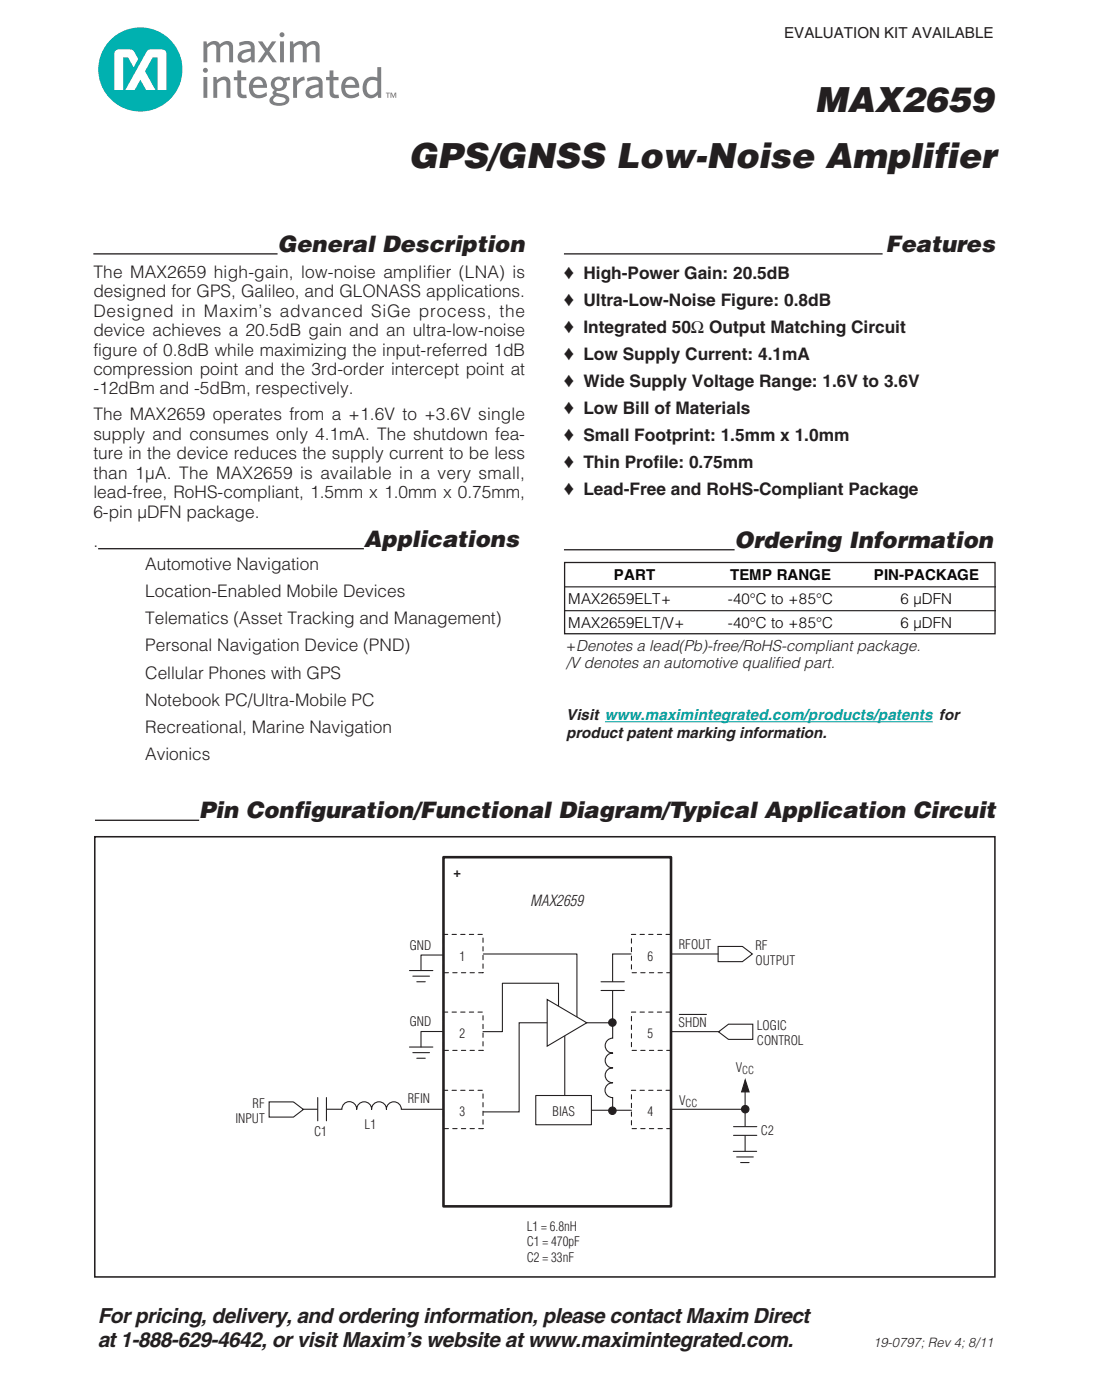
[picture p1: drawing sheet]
<svg xmlns="http://www.w3.org/2000/svg" width="216mm" height="274mm" viewBox="0 0 216 274" stroke-linecap="round" stroke-linejoin="round" font-family="sans-serif">
<defs><g id="words">
<g font-size="6.9" fill="#231f20">
<text x="159.6" y="21.9">MAX2659</text>
<text x="80.1" y="32.9">GPS/GNSS Low-Noise Amplifier</text>
</g>
<g font-size="4.5" fill="#231f20">
<text x="54.4" y="49.3">General Description</text>
<text x="173.5" y="49.3">Features</text>
<text x="71.3" y="107.1">Applications</text>
<text x="143.9" y="107.3">Ordering Information</text>
<text x="39" y="160.3">Pin Configuration/Functional Diagram/Typical Application Circuit</text>
</g>
<g font-size="4.2" fill="#231f20">
<text x="19.1" y="259.2">For pricing, delivery, and ordering information, please contact Maxim Direct</text>
<text x="19.1" y="263.9">at 1-888-629-4642, or visit Maxim’s website at www.maximintegrated.com.</text>
</g>
<g font-size="3.4" fill="#231f20">
<text x="18.3" y="54.4">The MAX2659 high-gain, low-noise amplifier (LNA) is</text>
<text x="18.3" y="58.2">designed for GPS, Galileo, and GLONASS applications.</text>
<text x="110.5" y="54.6">♦ High-Power Gain: 20.5dB</text>
<text x="110.5" y="59.9">♦ Ultra-Low-Noise Figure: 0.8dB</text>
<text x="18.3" y="62">Designed in Maxim’s advanced SiGe process, the</text>
<text x="18.3" y="65.9">device achieves a 20.5dB gain and an ultra-low-noise</text>
<text x="110.5" y="65.2">♦ Integrated 50Ω Output Matching Circuit</text>
<text x="18.3" y="69.7">figure of 0.8dB while maximizing the input-referred 1dB</text>
<text x="110.5" y="70.5">♦ Low Supply Current: 4.1mA</text>
<text x="18.3" y="73.5">compression point and the 3rd-order intercept point at</text>
<text x="18.3" y="77.3">-12dBm and -5dBm, respectively.</text>
<text x="110.5" y="75.8">♦ Wide Supply Voltage Range: 1.6V to 3.6V</text>
<text x="18.3" y="82.4">The MAX2659 operates from a +1.6V to +3.6V single</text>
<text x="110.5" y="81.1">♦ Low Bill of Materials</text>
<text x="18.3" y="86.2">supply and consumes only 4.1mA. The shutdown fea-</text>
<text x="18.3" y="90">ture in the device reduces the supply current to be less</text>
<text x="110.5" y="86.4">♦ Small Footprint: 1.5mm x 1.0mm</text>
<text x="18.3" y="93.8">than 1µA. The MAX2659 is available in a very small,</text>
<text x="110.5" y="91.7">♦ Thin Profile: 0.75mm</text>
<text x="18.3" y="97.6">lead-free, RoHS-compliant, 1.5mm x 1.0mm x 0.75mm,</text>
<text x="18.3" y="101.4">6-pin µDFN package.</text>
<text x="110.5" y="97">♦ Lead-Free and RoHS-Compliant Package</text>
<text x="18.3" y="107.1">.</text>
<text x="28.4" y="111.6">Automotive Navigation</text>
<text x="28.4" y="116.9">Location-Enabled Mobile Devices</text>
<text x="28.4" y="122.3">Telematics (Asset Tracking and Management)</text>
<text x="28.4" y="127.6">Personal Navigation Device (PND)</text>
<text x="28.4" y="133">Cellular Phones with GPS</text>
<text x="28.4" y="138.3">Notebook PC/Ultra-Mobile PC</text>
<text x="28.4" y="143.6">Recreational, Marine Navigation</text>
<text x="28.4" y="149">Avionics</text>
</g>
<g font-size="3" fill="#231f20">
<text x="153.6" y="7.4">EVALUATION KIT AVAILABLE</text>
<text x="110.9" y="130.9">/V denotes an automotive qualified part.</text>
<text x="110.9" y="127.5">+Denotes a lead(Pb)-free/RoHS-compliant package.</text>
<text x="110.9" y="141.1">Visit www.maximintegrated.com/products/patents for</text>
<text x="110.9" y="144.7">product patent marking information.</text>
<text x="103.9" y="177.6">MAX2659</text>
</g>
<g font-size="2.9" fill="#050505">
<text x="120.3" y="113.6">PART</text>
<text x="143" y="113.6">TEMP RANGE</text>
<text x="171.2" y="113.6">PIN-PACKAGE</text>
<text x="111.3" y="118.4">MAX2659ELT+</text>
<text x="142.6" y="118.4">-40°C to +85°C</text>
<text x="176.4" y="118.4">6 µDFN</text>
<text x="111.3" y="123.1">MAX2659ELT/V+</text>
<text x="142.6" y="123.1">-40°C to +85°C</text>
<text x="176.4" y="123.1">6 µDFN</text>
</g>
<text font-size="2.6" fill="#231f20" x="171.1" y="263.9">19-0797; Rev 4; 8/11</text>
<g font-size="2.5" fill="#231f20">
<text x="88.9" y="171.8">+</text>
<text x="133" y="186">RFOUT</text>
<text x="80.3" y="186.1">GND</text>
<text x="90.1" y="188.2">1</text>
<text x="126.8" y="188.2">6</text>
<text x="148" y="186.2">RF</text>
<text x="148" y="189.2">OUTPUT</text>
<text x="80.3" y="201.1">GND</text>
<text x="90.1" y="203.5">2</text>
<text x="126.8" y="203.5">5</text>
<text x="133" y="201.3">SHDN</text>
<text x="148.3" y="201.7">LOGIC</text>
<text x="144.1" y="210">V</text>
<text x="148.3" y="204.7">CONTROL</text>
<text x="46.1" y="220.1">INPUT</text>
<text x="49.5" y="217.1">RF</text>
<text x="71.4" y="221.3">L1</text>
<text x="79.9" y="216.1">RFIN</text>
<text x="90.1" y="218.6">3</text>
<text x="108.2" y="218.7">BIAS</text>
<text x="126.8" y="218.6">4</text>
<text x="133" y="216.5">V</text>
<text x="61.5" y="222.6">C1</text>
<text x="149.1" y="222.4">C2</text>
<text x="103.2" y="241.3">L1 = 6.8nH</text>
<text x="103.2" y="244.2">C1 = 470pF</text>
<text x="103.2" y="247.2">C2 = 33nF</text>
</g>
<g font-size="2.1" fill="#231f20">
<text x="145.4" y="210.4">CC</text>
<text x="134.3" y="216.9">CC</text>
</g>
</g></defs>
<circle cx="27.5" cy="13.6" r="8.2" fill="#00b1b0"/>
<path d="M28.9 9.9l-4.3 7.7h1.8l1.1-2 1.1 2h1.9l-2.1-3.6 1.5-2.7h1v6.3h1.7v-7.1a.85 .85 0 0 0-.8-.8h-2.3zM22.6 9.9l-.2 .6v7.1h1.7v-6.3h1l1.1 1.9 .9-1.6-.8-1.5-.5-.4h-2.6z" fill="#fff"/>
<g fill="#7e8083">
<path d="M41.8 15.1h.6l.1 .6a1.49 1.49 0 0 1 2.6 .1v3.4h-.7v-2.8a.71 .71 0 0 0-.5-.7 .71 .71 0 0 0-.8 .2l-.5 .4v2.9h-.8z"/>
<path d="M46.5 13.8h.7v1.3h1v.6h-1v2.3a.66 .66 0 0 0 1 .5l.1 .7h-.3a1.09 1.09 0 0 1-1.5-1v-2.5h-.7v-.6h.7z"/>
<path d="M64.6 13.8h.7v1.3h1v.6h-1v2.3a.66 .66 0 0 0 1 .5l.1 .7h-.4a1.09 1.09 0 0 1-1.4-1v-2.5h-.7v-.6h.7z"/>
<path d="M57.4 15.1h.6l.2 .8 .2-.3a1.71 1.71 0 0 1 1.2-.6l.1 .7a1.85 1.85 0 0 0-1.5 1.1v2.4h-.8z"/>
<path d="M39.9 8.1h.6l.1 .6a1.48 1.48 0 0 1 2.5 0 1.47 1.47 0 0 1 2.5 .1l.1 3.4h-.8v-2.8a.68 .68 0 0 0-.4-.7 .68 .68 0 0 0-.8 .2l-.6 .5v2.8h-.7v-2.8a.68 .68 0 0 0-.4-.7 .68 .68 0 0 0-.8 .2l-.6 .5v2.8h-.7z"/>
<path d="M56.8 8.1h.6l.1 .6a1.48 1.48 0 0 1 2.5 0 1.47 1.47 0 0 1 2.6 .1v3.4h-.8v-2.8a.68 .68 0 0 0-.4-.7 .68 .68 0 0 0-.7 .2l-.6 .5v2.8h-.8v-2.8a.68 .68 0 0 0-.4-.7 .68 .68 0 0 0-.8 .2l-.5 .5v2.8h-.8z"/>
<path d="M50.5 8.1h.9l.9 1.4 1-1.4h.8l-1.3 2 1.4 2.1h-.8l-1.1-1.5-1 1.5h-.8l1.4-2.1z"/>
<path d="M39.8 13.8a.48 .48 0 0 1 .9 0 .48 .48 0 0 1-.9 0zM39.9 15.1h.7v4.1h-.7z"/>
<path d="M49.3 15.6a1.78 1.78 0 0 1 2.1-.4 1.78 1.78 0 0 1 .9 2h-2.8a1.36 1.36 0 0 0 .8 1.4 1.36 1.36 0 0 0 1.6-.3l.3-.3 .1 .7a2.27 2.27 0 0 1-3.3-.4 2.78 2.78 0 0 1 .3-2.7zM49.9 15.9l-.3 .7h1.9a.96 .96 0 0 0-.5-.9 .96 .96 0 0 0-1.1 .2z"/>
<path d="M53.4 15.5a1.76 1.76 0 0 1 2.3-.2l1-.3 .1 .7-.8 .1a1.44 1.44 0 0 1-.2 1.6 1.44 1.44 0 0 1-1.5 .4l-.1 .3 1.1 .3a1.38 1.38 0 0 1 1.4 1.1 1.66 1.66 0 0 1-2 1.2 1.68 1.68 0 0 1-1.9-1 1.28 1.28 0 0 1 .8-1.1l-.1-.1a.54 .54 0 0 1 .3-.9 1.36 1.36 0 0 1-.4-2.1zM53.7 19.2l-.2 .4a1.6 1.6 0 0 0 2.4 .2l.1-.2a1.38 1.38 0 0 0-1.5-.7h-.3zM53.8 16.4a.86 .86 0 0 0 1.7 0 .86 .86 0 0 0-1.7 0z"/>
<path d="M60.1 15.3l1.2-.3a1.37 1.37 0 0 1 1.9 1.3v2.9h-.6l-.1-.6a1.54 1.54 0 0 1-2.6-.1 1.34 1.34 0 0 1 1.1-1.7l1.4-.3a.78 .78 0 0 0-.3-.8 .78 .78 0 0 0-.8 0l-1.1 .3zM60.8 17.6a.62 .62 0 0 0-.1 .8 .62 .62 0 0 0 .9 .2l.8-.5v-1l-.7 .1z"/>
<path d="M67.4 15.6a1.78 1.78 0 0 1 2.1-.4 1.78 1.78 0 0 1 .9 2h-2.8a1.36 1.36 0 0 0 .8 1.4 1.36 1.36 0 0 0 1.5-.3l.4-.3 .1 .7a2.27 2.27 0 0 1-3.3-.4 2.78 2.78 0 0 1 .3-2.7zM68 15.9l-.4 .7h2a.96 .96 0 0 0-.5-.9 .96 .96 0 0 0-1.1 .2z"/>
<path d="M73.9 13.2h.8v6h-.6l-.1-.6a1.65 1.65 0 0 1-2 .5 1.65 1.65 0 0 1-1-1.9 2 2 0 0 1 2.9-2zM72.2 15.9a1.85 1.85 0 0 0 .3 2.6 1.26 1.26 0 0 0 1.4-.6v-2l-1-.2z"/>
<path d="M46.8 8.4l1.2-.3a1.37 1.37 0 0 1 1.9 1.2v2.9h-.6l-.1-.5a1.54 1.54 0 0 1-2.6-.2 1.34 1.34 0 0 1 1.1-1.7l1.4-.3a.78 .78 0 0 0-.3-.7 .78 .78 0 0 0-.8-.1l-1.1 .3zM47.5 10.6a.62 .62 0 0 0-.1 .9 .62 .62 0 0 0 .8 .1l.9-.5v-1l-.7 .1z"/>
<path d="M54.8 6.8a.48 .48 0 0 1 .9 0 .48 .48 0 0 1-.9 0zM54.9 8.1h.7v4.1h-.7z"/>
<path d="M75.6 18.2h.8v.1h-.3v.9h-.2v-.9h-.3zM76.5 18.2h.3l.3 .7 .3-.7h.2v1h-.1v-.9l-.4 .9h-.1l-.3-.9v.9h-.2z"/>
</g>
<path d="M18.3 49.7h36.1M110.5 49.7h62.4M19.2 107.5h52.1" fill="none" stroke="#231f20" stroke-width=".26"/>
<g fill="none" stroke="#231f20" stroke-width=".2">
<path d="M86.9 199v.7M131.5 183.2v.3M131.5 184.1v.6M131.5 185.4v.6M131.5 186.6v.7M131.5 187.9v.7M131.5 189.2v.6M131.5 190.4v.3M131.5 198.3v.4M131.5 199.3v.7M86.9 214.2v.6M86.9 215.4v.7"/>
<path d="M86.9 216.7v.7M86.9 218v.6M86.9 219.2v.7M86.9 200.3v.6M86.9 201.5v.7M86.9 202.8v.7M86.9 204.1v.6M86.9 205.3v.7M131.5 200.6v.6M131.5 201.8v.7M131.5 203.1v.7M131.5 204.4v.6"/>
<path d="M131.5 205.6v.3M131.5 212.6v.3M131.5 213.5v.7M131.5 214.8v.6M131.5 216v.7M131.5 217.3v.7M131.5 218.6v.6M131.5 219.9v.3M86.9 220.5v.7"/>
</g>
<path d="M86.9 168h44.6v68.4h-44.6z" fill="none" stroke="#231f20" stroke-width=".51"/>
<g fill="none" stroke="#231f20" stroke-width=".21">
<path d="M80.2 190.2h4.6M80.9 191.3h3.2M81.7 192.4h1.6M86.9 187.1h-4.4v3.1M94.7 186.9h18.3v12.4M109.4 197.2v-4.5h-11v9.4h-3.8M131.5 186.9h9.2M133.1 198.8h5.3M69.9 217.3a1.45 1.45 0 0 0-1.5-1.4 1.45 1.45 0 0 0-1.4 1.5l-3-.1M69.9 217.4a1.47 1.47 0 0 1 1.5-1.5 1.47 1.47 0 0 1 1.4 1.5M72.8 217.4a1.47 1.47 0 0 1 1.5-1.5 1.47 1.47 0 0 1 1.4 1.5M75.7 217.4a1.47 1.47 0 0 1 1.5-1.5 1.47 1.47 0 0 1 1.4 1.5h8.3"/>
<path d="M80.2 205.2h4.6M80.9 206.3h3.2M81.7 207.4h1.6M86.9 202.1h-4.4v3.1M105 214.7h10.9v5.7h-10.9zM110.6 203v11.7M115.9 217.5h7.8M119.9 200.4h-18.2v17.5h-7.1M120 212.2a1.45 1.45 0 0 0-1.5 1.4 1.45 1.45 0 0 0 1.5 1.5v2.8M120 200.5v2.9a1.45 1.45 0 0 0-1.4 1.5 1.45 1.45 0 0 0 1.4 1.4 1.45 1.45 0 0 0-1.4 1.5 1.45 1.45 0 0 0 1.4 1.4 1.47 1.47 0 0 0-1.4 1.5 1.47 1.47 0 0 0 1.4 1.5M131.5 217.4h14.2M131.5 202.1h9.5"/>
<path d="M143.7 225.6h4.5M144.3 226.7h3.3M145.1 227.8h1.7"/>
</g>
<path d="M107.2 195.8l7.8 4.6-7.8 4.6z" fill="#fff"/>
<path d="M107.2 195.8l7.8 4.6-7.8 4.6zM117.8 192.4h4.5M117.8 194.1h4.5M120 194.1v6.3M123.7 186.9h-3.7v5.5M59.3 217.4h3M62.2 215.1v4.5M64 215.1v4.5M146 213.3v7.5M143.7 220.8h4.6M143.7 222.5h4.6M146 222.5v3.1" fill="none" stroke="#231f20" stroke-width=".21"/>
<path d="M146 211.6l.8 2.3h-1.5z" fill="#231f20"/>
<path d="M146 211.6l.8 2.3h-1.5z" fill="none" stroke="#231f20" stroke-width=".21"/>
<circle cx="146" cy="217.3" r=".73" fill="#231f20"/>
<circle cx="146" cy="217.3" r=".73" fill="none" stroke="#231f20" stroke-width=".21"/>
<circle cx="120" cy="200.4" r=".73" fill="#231f20"/>
<circle cx="120" cy="200.4" r=".73" fill="none" stroke="#231f20" stroke-width=".21"/>
<circle cx="120" cy="217.6" r=".73" fill="#231f20"/>
<g fill="none" stroke="#231f20" stroke-width=".21">
<path d="M140.7 185.5l4.7-.1 2 1.5-2 1.5h-4.7zM52.7 215.9h4.8l1.9 1.5-1.9 1.5h-4.8zM140.8 202.2l1.9-1.5h4.8v3h-4.8z"/>
<circle cx="120" cy="217.6" r=".73"/>
</g>
<path d="M86.9 183.1h7.7v7.5h-7.7zM86.9 198.3h7.7v7.5h-7.7zM123.7 183.1h7.8v7.5h-7.8zM123.7 198.3h7.8v7.5h-7.8zM86.9 213.6h7.7v7.5h-7.7zM123.7 213.6h7.8v7.5h-7.8z" fill="none" stroke="#231f20" stroke-width=".21" stroke-dasharray=".8 .8"/>
<path d="M18.6 164h176.3v86.2h-176.3z" fill="none" stroke="#231f20" stroke-width=".3"/>
<path d="M110.5 107.7h33.4M18.6 160.7h20.4" fill="none" stroke="#231f20" stroke-width=".26"/>
<path d="M110.6 115h84.4M110.6 119.7h84.4" fill="none" stroke="#050505" stroke-width=".2"/>
<path d="M110.6 110.2h84.3v14h-84.3z" fill="none" stroke="#231f20" stroke-width=".25"/>
<path d="M118.5 141.4h64.2" fill="none" stroke="#009e9d" stroke-width=".2"/>
<use href="#words"/>
</svg>
